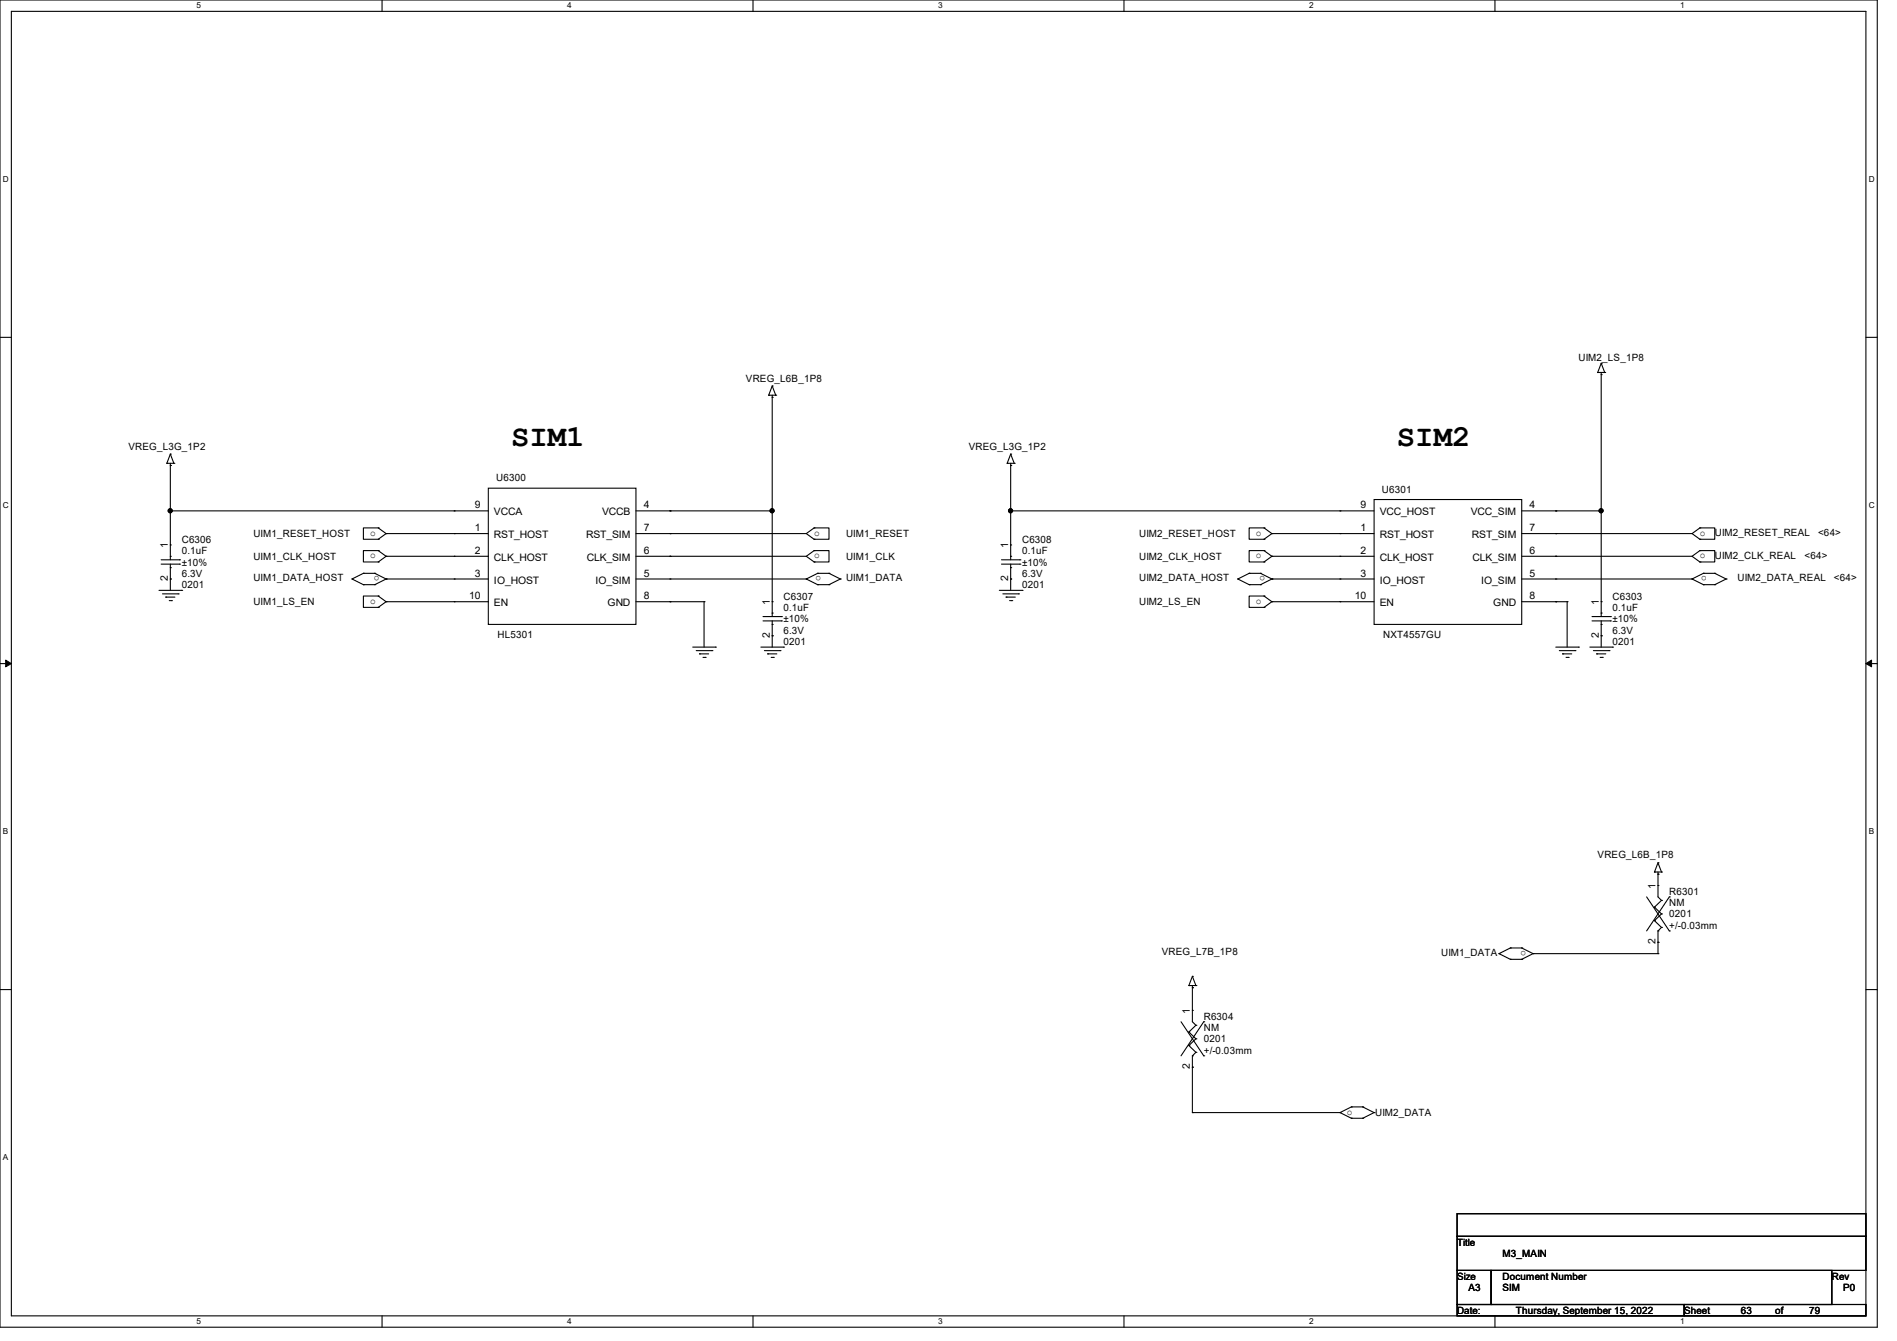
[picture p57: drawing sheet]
<svg xmlns="http://www.w3.org/2000/svg" width="297mm" height="210mm" viewBox="0 0 297 210" stroke-linecap="round" stroke-linejoin="round" font-family="sans-serif">
<defs><g id="words">
<g font-size="4.8">
<text x="80" y="69.8">SIM1</text>
<text x="218.7" y="69.8">SIM2</text>
</g>
<g font-size="1.6">
<text x="116.8" y="59.8">VREG_L6B_1P8</text>
<text x="247.1" y="56.6">UIM2_LS_1P8</text>
<text x="20.1" y="70.4">VREG_L3G_1P2</text>
<text x="151.7" y="70.4">VREG_L3G_1P2</text>
<text x="77.7" y="75.4">U6300</text>
<text x="216.4" y="77.2">U6301</text>
<text x="58" y="83.9">o</text>
<text x="74.3" y="83.2">1</text>
<text x="74.3" y="79.6">9</text>
<text x="77.3" y="80.7">VCCA</text>
<text x="94.3" y="80.7">VCCB</text>
<text x="100.8" y="79.6">4</text>
<text x="100.8" y="83.2">7</text>
<text x="127.5" y="83.9">o</text>
<text x="196.6" y="83.9">o</text>
<text x="213" y="83.2">1</text>
<text x="213" y="79.6">9</text>
<text x="216" y="80.7">VCC_HOST</text>
<text x="230.3" y="80.7">VCC_SIM</text>
<text x="239.5" y="79.6">4</text>
<text x="239.5" y="83.2">7</text>
<text x="266.1" y="83.9">o</text>
<text x="268.5" y="83.9">UIM2_RESET_REAL</text>
<text x="284.6" y="83.9">&lt;64&gt;</text>
<text x="26.3" y="85.9" transform="rotate(-90 26.3 85.9)">1</text>
<text x="28.4" y="85">C6306</text>
<text x="28.4" y="86.8">0.1uF</text>
<text x="28.4" y="88.6">±10%</text>
<text x="39.7" y="84.1">UIM1_RESET_HOST</text>
<text x="39.7" y="87.7">UIM1_CLK_HOST</text>
<text x="58" y="87.5">o</text>
<text x="74.3" y="86.7">2</text>
<text x="77.3" y="84.3">RST_HOST</text>
<text x="77.3" y="87.8">CLK_HOST</text>
<text x="91.8" y="84.3">RST_SIM</text>
<text x="91.9" y="87.8">CLK_SIM</text>
<text x="100.8" y="86.7">6</text>
<text x="127.5" y="87.5">o</text>
<text x="132.5" y="84.1">UIM1_RESET</text>
<text x="132.5" y="87.7">UIM1_CLK</text>
<text x="157.9" y="85.9" transform="rotate(-90 157.9 85.9)">1</text>
<text x="160" y="85">C6308</text>
<text x="160" y="86.8">0.1uF</text>
<text x="160" y="88.6">±10%</text>
<text x="178.3" y="84.1">UIM2_RESET_HOST</text>
<text x="178.3" y="87.7">UIM2_CLK_HOST</text>
<text x="196.6" y="87.5">o</text>
<text x="213" y="86.7">2</text>
<text x="216" y="84.3">RST_HOST</text>
<text x="216" y="87.8">CLK_HOST</text>
<text x="230.5" y="84.3">RST_SIM</text>
<text x="230.5" y="87.8">CLK_SIM</text>
<text x="239.5" y="86.7">6</text>
<text x="266.1" y="87.5">o</text>
<text x="268.5" y="87.5">UIM2_CLK_REAL</text>
<text x="282.5" y="87.5">&lt;64&gt;</text>
<text x="26.3" y="91" transform="rotate(-90 26.3 91)">2</text>
<text x="28.4" y="92.1">0201</text>
<text x="28.4" y="90.3">6.3V</text>
<text x="39.7" y="91.1">UIM1_DATA_HOST</text>
<text x="39.7" y="94.8">UIM1_LS_EN</text>
<text x="58" y="94.6">o</text>
<text x="59.4" y="90.3" transform="rotate(-180 59.4 90.3)">o</text>
<text x="73.4" y="93.9">10</text>
<text x="74.3" y="90.3">3</text>
<text x="77.3" y="91.4">IO_HOST</text>
<text x="77.3" y="95">EN</text>
<text x="93.2" y="91.4">IO_SIM</text>
<text x="95.1" y="95">GND</text>
<text x="100.8" y="90.3">5</text>
<text x="100.8" y="93.9">8</text>
<text x="120.5" y="94.8" transform="rotate(-90 120.5 94.8)">1</text>
<text x="122.7" y="93.9">C6307</text>
<text x="122.7" y="95.7">0.1uF</text>
<text x="128.6" y="90.3" transform="rotate(-180 128.6 90.3)">o</text>
<text x="132.5" y="91.1">UIM1_DATA</text>
<text x="157.9" y="91" transform="rotate(-90 157.9 91)">2</text>
<text x="160" y="92.1">0201</text>
<text x="160" y="90.3">6.3V</text>
<text x="178.3" y="91.1">UIM2_DATA_HOST</text>
<text x="178.3" y="94.8">UIM2_LS_EN</text>
<text x="196.6" y="94.6">o</text>
<text x="198.1" y="90.3" transform="rotate(-180 198.1 90.3)">o</text>
<text x="212.1" y="93.9">10</text>
<text x="213" y="90.3">3</text>
<text x="216" y="91.4">IO_HOST</text>
<text x="216" y="95">EN</text>
<text x="231.9" y="91.4">IO_SIM</text>
<text x="233.8" y="95">GND</text>
<text x="239.5" y="90.3">5</text>
<text x="239.5" y="93.9">8</text>
<text x="250.3" y="94.8" transform="rotate(-90 250.3 94.8)">1</text>
<text x="252.5" y="93.9">C6303</text>
<text x="252.5" y="95.7">0.1uF</text>
<text x="267.2" y="90.3" transform="rotate(-180 267.2 90.3)">o</text>
<text x="272" y="91.1">UIM2_DATA_REAL</text>
<text x="287.1" y="91.1">&lt;64&gt;</text>
<text x="77.9" y="100">HL5301</text>
<text x="120.5" y="99.9" transform="rotate(-90 120.5 99.9)">2</text>
<text x="122.7" y="101">0201</text>
<text x="122.7" y="99.2">6.3V</text>
<text x="122.7" y="97.5">±10%</text>
<text x="216.6" y="100">NXT4557GU</text>
<text x="250.3" y="99.9" transform="rotate(-90 250.3 99.9)">2</text>
<text x="252.5" y="101">0201</text>
<text x="252.5" y="99.2">6.3V</text>
<text x="252.5" y="97.5">±10%</text>
<text x="250.1" y="134.5">VREG_L6B_1P8</text>
<text x="259.2" y="139.2" transform="rotate(-90 259.2 139.2)">1</text>
<text x="261.4" y="140.1">R6301</text>
<text x="261.4" y="141.9">NM</text>
<text x="261.4" y="143.7">0201</text>
<text x="181.9" y="149.6">VREG_L7B_1P8</text>
<text x="225.6" y="149.7">UIM1_DATA</text>
<text x="239" y="148.9" transform="rotate(-180 239 148.9)">o</text>
<text x="259.2" y="147.9" transform="rotate(-90 259.2 147.9)">2</text>
<text x="261.4" y="145.5">+/-0.03mm</text>
<text x="186.3" y="158.8" transform="rotate(-90 186.3 158.8)">1</text>
<text x="188.5" y="159.7">R6304</text>
<text x="188.5" y="161.5">NM</text>
<text x="186.3" y="167.5" transform="rotate(-90 186.3 167.5)">2</text>
<text x="188.5" y="163.2">0201</text>
<text x="188.5" y="165">+/-0.03mm</text>
<text x="210.9" y="174.6">o</text>
<text x="215.3" y="174.8">UIM2_DATA</text>
<text x="228.1" y="195.1">Title</text>
<text x="235.2" y="196.8">M3_MAIN</text>
<text x="228.1" y="200.4">Size</text>
<text x="229.9" y="202.2">A3</text>
<text x="235.2" y="200.4">Document Number</text>
<text x="235.2" y="202.2">SIM</text>
<text x="286.8" y="200.4">Rev</text>
<text x="288.6" y="202.2">P0</text>
<text x="228.1" y="205.7">Date:</text>
<text x="237.4" y="205.7">Thursday, September 15, 2022</text>
<text x="263.7" y="205.7">Sheet</text>
<text x="272.6" y="205.7">63</text>
<text x="277.9" y="205.7">of</text>
<text x="283.2" y="205.7">79</text>
</g>
<g font-size="1.3">
<text x="30.8" y="1.3">5</text>
<text x="88.8" y="1.3">4</text>
<text x="146.9" y="1.3">3</text>
<text x="205" y="1.3">2</text>
<text x="263.1" y="1.3">1</text>
<text x=".5" y="28.4">D</text>
<text x="292.6" y="28.4">D</text>
<text x=".5" y="79.5">C</text>
<text x="292.6" y="79.5">C</text>
<text x=".5" y="130.6">B</text>
<text x="292.6" y="130.6">B</text>
<text x=".5" y="181.7">A</text>
<text x="30.8" y="207.4">5</text>
<text x="88.8" y="207.4">4</text>
<text x="146.9" y="207.4">3</text>
<text x="205" y="207.4">2</text>
<text x="263.1" y="207.4">1</text>
</g>
</g></defs>
<path d="M0 0h293.9v207.9h-293.9zM1.8 1.8h290.3v204.3h-290.3z" fill="none" stroke="#000" stroke-width=".17"/>
<g fill="#fff">
<path d="M30.8 .2h.7v1.4h-.7z"/>
<path d="M30.8 206.2h.7v1.4h-.7z"/>
</g>
<path d="M59.8 0v1.8M59.8 206.1v1.8" fill="none" stroke="#000" stroke-width=".17"/>
<g fill="#fff">
<path d="M88.8 .2h.7v1.4h-.7z"/>
<path d="M88.8 206.2h.7v1.4h-.7z"/>
</g>
<path d="M117.9 0v1.8M117.9 206.1v1.8" fill="none" stroke="#000" stroke-width=".17"/>
<g fill="#fff">
<path d="M146.9 .2h.7v1.4h-.7z"/>
<path d="M146.9 206.2h.7v1.4h-.7z"/>
</g>
<path d="M176 0v1.8M176 206.1v1.8" fill="none" stroke="#000" stroke-width=".17"/>
<g fill="#fff">
<path d="M205 .2h.7v1.4h-.7z"/>
<path d="M205 206.2h.7v1.4h-.7z"/>
</g>
<path d="M234.1 0v1.8M234.1 206.1v1.8" fill="none" stroke="#000" stroke-width=".17"/>
<g fill="#fff">
<path d="M263.1 .2h.6v1.4h-.6z"/>
<path d="M263.1 206.2h.6v1.4h-.6z"/>
<path d="M.5 27.3h.9v1.4h-.9z"/>
<path d="M292.6 27.3h.9v1.4h-.9z"/>
<path d="M.5 78.4h.9v1.4h-.9z"/>
<path d="M292.6 78.4h.9v1.4h-.9z"/>
</g>
<path d="M0 52.8h1.8M292.1 52.8h1.8" fill="none" stroke="#000" stroke-width=".17"/>
<g fill="#fff">
<path d="M.5 129.5h.8v1.4h-.8z"/>
<path d="M292.6 129.5h.8v1.4h-.8z"/>
</g>
<path d="M0 103.9h1.8M292.1 103.9h1.8" fill="none" stroke="#000" stroke-width=".17"/>
<path d="M.9 103.4l.9 .5-.9 .5zM292.1 103.9l.9-.5v1z" fill="#000" stroke="#000" stroke-width=".16"/>
<path d="M.5 180.5h.8v1.4h-.8z" fill="#fff"/>
<g fill="none" stroke="#000" stroke-width=".17">
<path d="M250.1 58.3h.1M250.1 58.3h1.1M250.7 58.7h.1M250.7 56.9h.1M250.7 58.3v38.3M250.7 56.9l-.6 1.4M250.7 56.9l.5 1.4M251.2 58.3h.1M26.1 72.6h.1M26.1 72.6h1.1M26.7 72.9h.1M26.7 71.1h.1"/>
<path d="M26.7 72.6v15.1M26.7 71.1l.5 1.5M26.7 71.1l-.6 1.5M27.2 72.6h.1M76.5 76.5h23.1v21.3h-23.1zM120.4 61.9h.1M120.4 61.9h1.1M120.9 62.2h.1M120.9 60.5h.1M120.9 61.9v34.7M120.9 60.5l-.5 1.4M120.9 60.5l.6 1.4"/>
<path d="M121.5 61.9h.1M157.7 72.6h.1M157.7 72.6h1.1M158.2 72.9h.1M158.2 71.1h.1M158.2 72.6v15.1M158.2 71.1l.6 1.5M158.2 71.1l-.5 1.5M158.8 72.6h.1M215.1 78.2h23.2v19.6h-23.2zM24.9 92.5h3.5M25.2 87.7h2.9"/>
<path d="M25.2 88.3h2.9M25.4 93h2.5M26 93.5h.1M26 93.5h1.4M26.5 94.1h.3M26.7 87.1h.1M26.7 88.9h.1M26.7 85.3h.1M26.7 90.7h.1M26.7 80h.1M26.7 88.3v4.2M26.7 80h49.8"/>
<path d="M26.8 94.1h.1M27.9 93h.1M28.1 87.7h.1M28.1 88.3h.1M28.4 92.5h.1M55.1 90.7h.1M55.1 90.7l1.8 .9M56.9 91.6h.1M56.9 89.8h.1M56.9 91.6h1.8M56.9 89.8h1.8M56.9 89.8l-1.8 .9"/>
<path d="M58.7 91.6h.1M58.7 89.8h.1M58.7 89.8l1.8 .9M59.2 82.7h.1M59.2 84.5h.1M59.2 82.7h-2.3v1.8h2.3M59.2 86.2h.1M59.2 88h.1M59.2 86.2h-2.3v1.8h2.3M59.2 93.3h.1M59.2 95.1h.1M59.2 93.3h-2.3v1.8h2.3"/>
<path d="M59.2 82.7l1.3 .9M59.2 86.2l1.3 .9M59.2 93.3l1.3 .9M60.5 90.7h.1M60.5 83.6h.1M60.5 87.1h.1M60.5 94.2h.1M60.5 83.6l-1.3 .9M60.5 87.1l-1.3 .9M60.5 90.7l-1.8 .9M60.5 94.2l-1.3 .9M60.5 83.6h16"/>
<path d="M60.5 87.1h16M60.5 90.7h16M60.5 94.2h16M71.1 83.6h.1M71.1 87.1h.1M71.1 90.7h.1M71.1 80h.1M71.1 94.2h.1M99.6 83.6h26.6M99.6 87.1h26.6M99.6 90.7h26.6M99.6 80h21.3"/>
<path d="M99.6 94.2h10.6M104.9 80h.1M104.9 90.7h.1M104.9 87.1h.1M104.9 83.6h.1M104.9 94.2h.1M110.2 94.2h.1M110.2 94.2v7.1M119.5 96.6h2.8M119.5 97.2h2.8M120.9 96h.1M120.9 97.8h.1"/>
<path d="M120.9 94.2h.1M120.9 99.6h.1M120.9 80h.1M120.9 97.2v4.1M122.3 96.6h.1M122.3 97.2h.1M126.2 90.7h.1M126.2 83.6l1.3 .9M126.2 87.1l1.3 .9M126.2 90.7l1.8 .9M127.5 82.7h.1M127.5 84.5h.1"/>
<path d="M127.5 82.7h2.3v1.8h-2.3M127.5 86.2h.1M127.5 88h.1M127.5 86.2h2.3v1.8h-2.3M127.5 82.7l-1.3 .9M127.5 86.2l-1.3 .9M128 91.6h.1M128 89.8h.1M128 91.6h1.8M128 89.8h1.8M128 89.8l-1.8 .9M129.8 91.6h.1"/>
<path d="M129.8 89.8h.1M129.8 89.8l1.8 .9M131.6 90.7h.1M131.6 90.7l-1.8 .9M156.5 92.5h3.5M156.8 87.7h2.9M156.8 88.3h2.9M157 93h2.5M157.5 93.5h.1M157.5 93.5h1.5M158.1 94.1h.3M158.2 87.1h.1"/>
<path d="M158.2 88.9h.1M158.2 85.3h.1M158.2 90.7h.1M158.2 80h.1M158.2 88.3v4.2M158.2 80h56.9M158.4 94.1h.1M159.5 93h.1M159.7 87.7h.1M159.7 88.3h.1M160 92.5h.1M193.8 90.7h.1"/>
<path d="M193.8 90.7l1.8 .9M195.6 91.6h.1M195.6 89.8h.1M195.6 91.6h1.8M195.6 89.8h1.8M195.6 89.8l-1.8 .9M197.4 91.6h.1M197.4 89.8h.1M197.4 89.8l1.7 .9M197.9 82.7h.1M197.9 84.5h.1M197.9 82.7h-2.3v1.8h2.3"/>
<path d="M197.9 86.2h.1M197.9 88h.1M197.9 86.2h-2.3v1.8h2.3M197.9 93.3h.1M197.9 95.1h.1M197.9 93.3h-2.3v1.8h2.3M197.9 82.7l1.2 .9M197.9 86.2l1.2 .9M197.9 93.3l1.2 .9M199.1 90.7h.1M199.1 83.6h.1M199.1 87.1h.1"/>
<path d="M199.1 94.2h.1M199.1 83.6l-1.2 .9M199.1 87.1l-1.2 .9M199.1 90.7l-1.7 .9M199.1 94.2l-1.2 .9M199.1 83.6h16M199.1 87.1h16M199.1 90.7h16M199.1 94.2h16M209.8 83.6h.1M209.8 87.1h.1M209.8 90.7h.1"/>
<path d="M209.8 80h.1M209.8 94.2h.1M238.3 83.6h26.6M238.3 87.1h26.6M238.3 90.7h26.6M238.3 80h12.4M238.3 94.2h7.1M243.6 80h.1M243.6 90.7h.1M243.6 87.1h.1M243.6 83.6h.1M243.6 94.2h.1"/>
<path d="M245.4 94.2h.1M245.4 94.2v7.1M249.3 96.6h2.8M249.3 97.2h2.8M250.7 96h.1M250.7 97.8h.1M250.7 94.2h.1M250.7 99.6h.1M250.7 80h.1M250.7 97.2v4.1M252.1 96.6h.1M252.1 97.2h.1"/>
<path d="M264.9 90.7h.1M264.9 83.6l1.2 .9M264.9 87.1l1.2 .9M264.9 90.7l1.8 .9M266.1 82.7h.1M266.1 84.5h.1M266.1 82.7h2.4v1.8h-2.4M266.1 86.2h.1M266.1 88h.1M266.1 86.2h2.4v1.8h-2.4M266.1 82.7l-1.2 .9M266.1 86.2l-1.2 .9"/>
<path d="M266.7 91.6h.1M266.7 89.8h.1M266.7 91.6h1.8M266.7 89.8h1.8M266.7 89.8l-1.8 .9M268.5 91.6h.1M268.5 89.8h.1M268.5 89.8l1.8 .9M270.3 90.7h.1M270.3 90.7l-1.8 .9M108.5 101.3h3.5M109 101.9h2.5"/>
<path d="M109.5 102.4h.1M109.5 102.4h1.5M110.1 103h.3M110.4 103h.1M111.5 101.9h.1M112 101.3h.1M119.1 101.3h3.6M119.7 101.9h2.4M120.2 102.4h.1M120.2 102.4h1.4M120.7 103h.4M121.1 103h.1"/>
<path d="M122.1 101.9h.1M122.7 101.3h.1M243.6 101.3h3.5M244.1 101.9h2.5M244.6 102.4h.1M244.6 102.4h1.5M245.2 103h.3M245.5 103h.1M246.6 101.9h.1M247.1 101.3h.1M248.9 101.3h3.6M249.5 101.9h2.4"/>
<path d="M250 102.4h.1M250 102.4h1.4M250.5 103h.4M250.9 103h.1M251.9 101.9h.1M252.5 101.3h.1M259 136.6h.1M259 136.6h1.1M259.6 136.9h.1M259.6 135.1h.1M259.6 138.7h.1M259.6 136.6v3.9l.5 .5"/>
<path d="M259.6 135.1l-.6 1.5M259.6 135.1l.5 1.5M260.1 136.6h.1M0 155h1.8M186.1 154.3h.1M186.1 154.3h1.1M186.7 154.7h.1M186.7 152.9h.1M186.7 158.2h.1M186.7 154.3v5.7l.5 .6M186.7 152.9l.5 1.4M186.7 152.9l-.6 1.4"/>
<path d="M187.2 154.3h.1M234.7 149.4h.1M234.7 149.4l1.8 .8M236.5 150.2h.1M236.5 148.5h.1M236.5 150.2h1.8M236.5 148.5h1.8M236.5 148.5l-1.8 .9M238.3 150.2h.1M238.3 148.5h.1M238.3 148.5l1.7 .9M240 149.4h.1"/>
<path d="M240 149.4l-1.7 .8M240 149.4h19.6M257.8 140.5l3.6 5.3M259 142.1h.1M259 144.2h.1M259 142.1l1.1 1M259 144.2l1.1 1M259.6 145.8h.1M259.6 147.6h.1M259.6 149.4h.1M259.6 145.8v3.6M260.1 141h.1"/>
<path d="M260.1 143.1h.1M260.1 145.2h.1M260.1 141l-1.1 1.1M260.1 143.1l-1.1 1.1M260.1 145.2l-.5 .6M261.4 140.5h.1M261.4 145.8h.1M261.4 140.5l-3.6 5.3M292.1 155h1.8M184.9 160l3.6 5.4M186.1 161.6h.1M186.1 163.7h.1"/>
<path d="M186.1 161.6l1.1 1.1M186.1 163.7l1.1 1.1M186.7 165.4h.1M186.7 167.1h.1M186.7 174.2h.1M186.7 165.4v8.8M186.7 174.2h23.1M187.2 160.6h.1M187.2 162.7h.1M187.2 164.8h.1M187.2 160.6l-1.1 1M187.2 162.7l-1.1 1"/>
<path d="M187.2 164.8l-.5 .6M188.5 160h.1M188.5 165.4h.1M188.5 160l-3.6 5.4M209.8 174.2h.1M209.8 174.2l1.8 .9M211.6 173.4h.1M211.6 175.1h.1M211.6 173.4h1.8M211.6 173.4l-1.8 .8M211.6 175.1h1.8M213.4 173.4h.1"/>
<path d="M213.4 175.1h.1M213.4 173.4l1.7 .8M215.1 174.2h.1M215.1 174.2l-1.7 .9M228.1 190.1h64v3.5h-64zM228.1 193.6h64v5.4h-64zM228.1 199h5.4v5.3h-5.4zM233.5 199h53.3v5.3h-53.3zM228.1 204.3h35.6v1.8h-35.6zM263.7 204.3h28.4v1.8h-28.4z"/>
</g>
<g fill="#000" stroke="#000" stroke-width=".17">
<circle cx="26.6" cy="80" r=".32"/>
<circle cx="120.9" cy="80" r=".32"/>
<circle cx="158.2" cy="80" r=".32"/>
<circle cx="250.7" cy="80" r=".32"/>
</g>
<use href="#words"/>
</svg>
